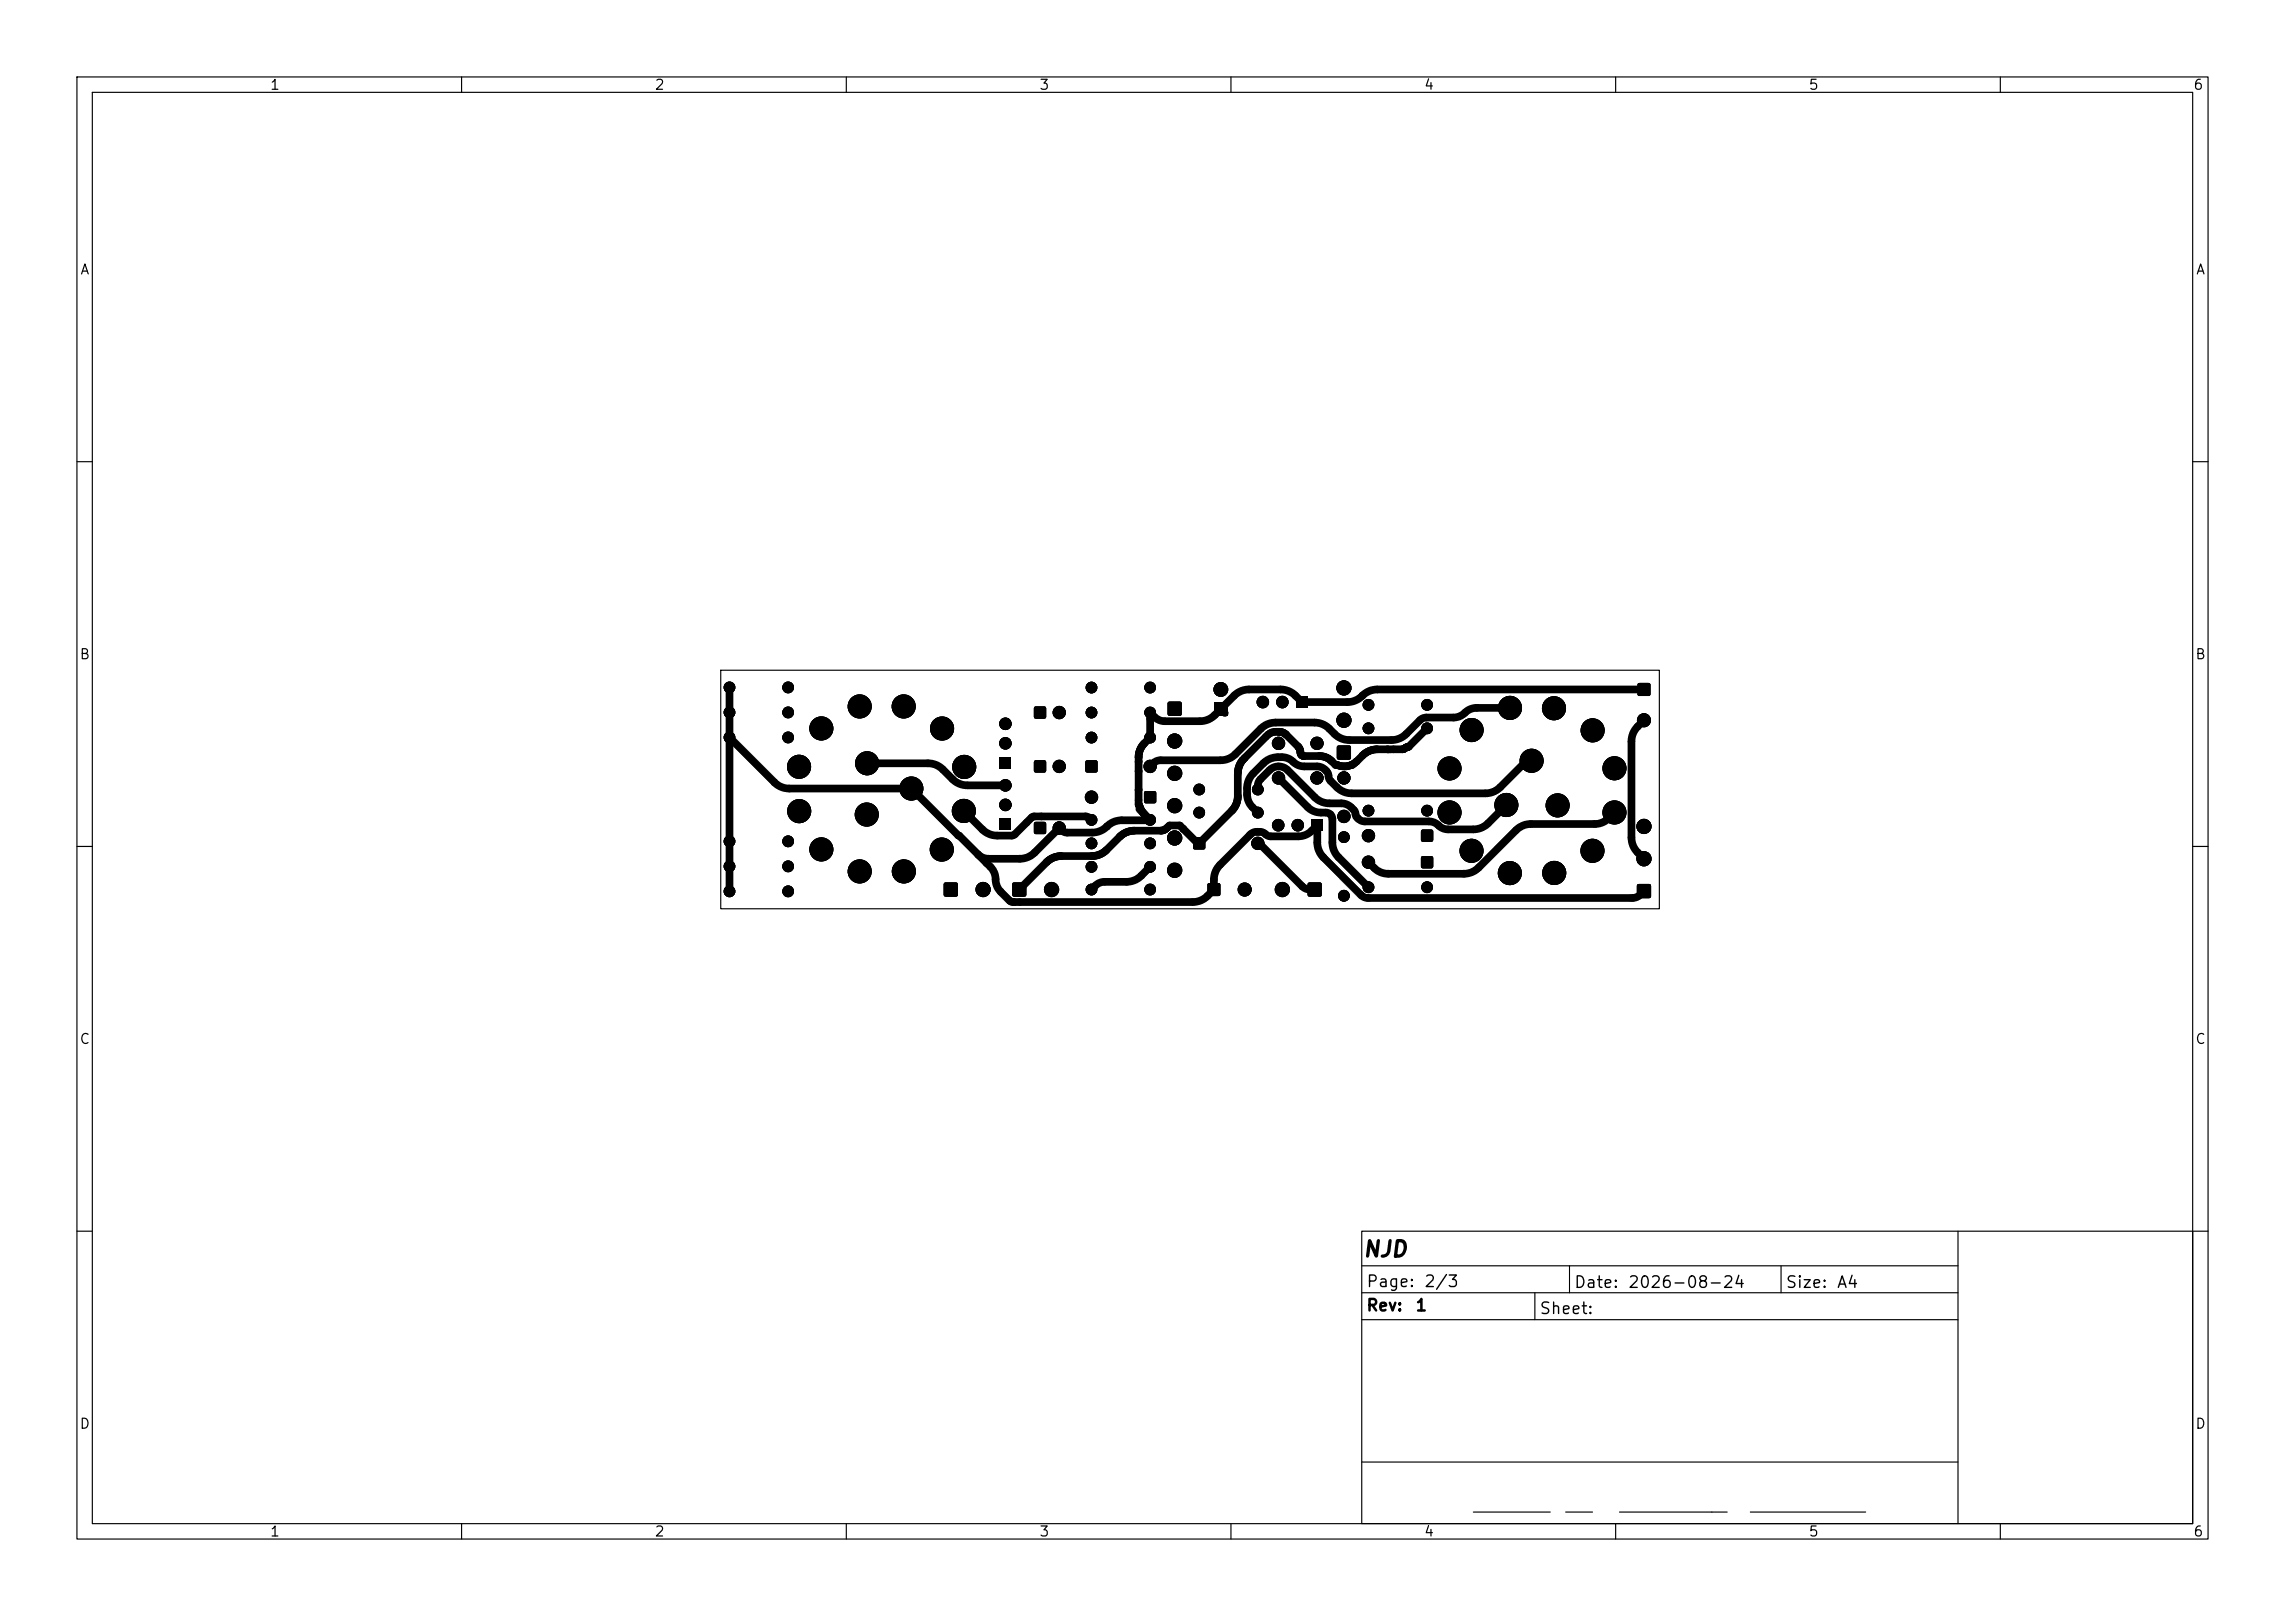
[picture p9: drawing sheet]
<svg xmlns="http://www.w3.org/2000/svg" width="297mm" height="210mm" viewBox="0 0 297 210" stroke-linecap="round" stroke-linejoin="round" font-family="sans-serif">
<defs><g id="words">
<text font-size="2" x="177" y="163.8">NJD</text>
<g font-size="1.5">
<text x="177.5" y="167.6">Page:</text>
<text x="185" y="167.6">2/3</text>
<text x="204.5" y="167.8">Date:</text>
<text x="211.5" y="167.8">2026-08-24</text>
<text x="232" y="167.8">Size:</text>
<text x="238.7" y="167.8">A4</text>
<text x="177.5" y="170.8">Rev:</text>
<text x="183.9" y="170.8">1</text>
<text x="200" y="171.2">Sheet:</text>
</g>
<g font-size="1.3">
<text x="35" y="12">1</text>
<text x="85" y="12">2</text>
<text x="135" y="12">3</text>
<text x="185" y="12">4</text>
<text x="235" y="12">5</text>
<text x="285" y="12">6</text>
<text x="10.3" y="36">A</text>
<text x="285.4" y="36">A</text>
<text x="10.3" y="86">B</text>
<text x="285.3" y="86">B</text>
<text x="10.3" y="136">C</text>
<text x="285.3" y="136">C</text>
<text x="10.3" y="186">D</text>
<text x="285.3" y="186">D</text>
<text x="35" y="200">1</text>
<text x="85" y="200">2</text>
<text x="135" y="200">3</text>
<text x="185" y="200">4</text>
<text x="235" y="200">5</text>
<text x="285" y="200">6</text>
</g>
</g></defs>
<g fill="none" stroke="#000" stroke-width=".15">
<path d="M10 10h277v190h-277zM12 12h273v186h-273zM60 10v2M110 10v2M160 10v2M210 10v2M260 10v2M10 60h2M285 60h2M93.7 87.1h122v31h-122zM10 110h2M285 110h2"/>
<path d="M10 160h2M177 160h108v38h-108zM177 164.5h77.5M177 168h77.5M177 171.5h77.5M199.5 168v3.5M204 164.5v3.5M231.5 164.5v3.5M254.5 160v38M285 160h2M60 198v2M110 198v2"/>
<path d="M160 198v2M177 190h77.5M191.5 196.5h10M203.5 196.5h3.5M210 198v2M210.5 196.5h14M227.5 196.5h15M260 198v2"/>
</g>
<g fill="#000">
<path d="M129.9 98.4h1.5v1.5h-1.5zM134.5 91.9l.1-.1 1.3 .1 .1 .2-.1 1.2-.2 .1-1.2-.1-.1-.1zM134.5 98.9l.1-.1 1.3 .1 .1 .2-.1 1.2-.2 .1-1.2-.1-.1-.1zM141.1 98.9l.2-.1 1.3 .1 .1 .2-.1 1.2-.2 .1-1.3-.1v-.1zM151.8 91.2h.2h1.5l.1 .2-.1 1.6h-.1h-1.6v-.2zM157.8 91.2h1.8v1.8h-1.8zM168.5 90.5h1.5v1.5h-1.5zM173.8 96.9h.2h1.5l.1 .2-.1 1.6h-.1h-1.6v-.2zM212.9 88.8h.2h1.4v.2v1.4l-.2 .1-1.4-.1-.1-.2zM122.7 114.7h.2h1.5l.1 .2-.1 1.6h-.1h-1.6v-.2zM129.9 106.4h1.5v1.5h-1.5zM131.6 114.7h.2h1.5l.1 .2-.1 1.6h-.1h-1.6v-.2z"/>
<path d="M134.5 106.9l.1-.1 1.3 .1 .1 .2-.1 1.2-.2 .1-1.2-.1-.1-.1zM148.8 102.9l.1-.1 1.3 .1 .1 .2-.1 1.2-.2 .1-1.2-.1-.1-.1zM155.1 108.9l.2-.1 1.3 .1 .1 .2-.1 1.2-.2 .1-1.3-.1v-.1zM157 114.8h.2h1.4v.2v1.4l-.2 .1-1.4-.1-.1-.2zM170 114.7h.2h1.5l.1 .2-.1 1.6h-.1h-1.6v-.2zM170.5 106.5h1.5v1.5h-1.5zM184.8 111.3h.1h1.3l.1 .2-.1 1.3-.2 .1-1.2-.1-.1-.2zM184.8 107.9l.1-.1 1.3 .1 .1 .2-.1 1.2-.2 .1-1.2-.1-.1-.1zM212.8 114.9h.2h1.5l.1 .2-.1 1.6h-.1h-1.6v-.2z"/>
</g>
<g fill="#000" stroke="#000" stroke-width=".13">
<circle cx="94.8" cy="95.8" r=".7"/>
<circle cx="94.8" cy="92.6" r=".7"/>
<circle cx="94.8" cy="89.3" r=".7"/>
<circle cx="102.4" cy="95.8" r=".7"/>
<circle cx="102.4" cy="92.6" r=".7"/>
<circle cx="102.4" cy="89.3" r=".7"/>
<circle cx="103.9" cy="99.6" r="1.5"/>
<circle cx="106.8" cy="94.7" r="1.5"/>
<circle cx="111.7" cy="91.8" r="1.5"/>
<circle cx="112.7" cy="99.2" r="1.5"/>
<circle cx="117.5" cy="91.8" r="1.5"/>
<circle cx="122.4" cy="94.7" r="1.5"/>
<circle cx="125.3" cy="99.7" r="1.5"/>
<circle cx="130.7" cy="96.6" r=".75"/>
<circle cx="130.7" cy="94.1" r=".75"/>
<circle cx="137.7" cy="99.6" r=".8"/>
<circle cx="137.7" cy="92.6" r=".8"/>
<circle cx="141.9" cy="89.3" r=".7"/>
<circle cx="141.9" cy="95.8" r=".7"/>
<circle cx="141.9" cy="92.6" r=".7"/>
<circle cx="149.5" cy="99.6" r=".8"/>
<circle cx="149.5" cy="89.3" r=".7"/>
<circle cx="149.5" cy="95.8" r=".7"/>
<circle cx="149.5" cy="92.6" r=".7"/>
<circle cx="152.7" cy="96.3" r=".92"/>
<circle cx="158.7" cy="89.6" r=".9"/>
<circle cx="164.1" cy="91.2" r=".75"/>
<circle cx="166.2" cy="96.6" r=".8"/>
<circle cx="166.7" cy="91.2" r=".75"/>
<circle cx="171.2" cy="96.6" r=".8"/>
<circle cx="174.7" cy="89.4" r=".92"/>
<circle cx="174.7" cy="93.6" r=".93"/>
<circle cx="177.9" cy="94.6" r=".7"/>
<circle cx="177.9" cy="91.6" r=".7"/>
<circle cx="185.5" cy="94.6" r=".7"/>
<circle cx="185.5" cy="91.6" r=".7"/>
<circle cx="188.4" cy="99.9" r="1.5"/>
<circle cx="191.3" cy="94.9" r="1.5"/>
<circle cx="196.3" cy="92" r="1.5"/>
<circle cx="199.1" cy="98.9" r="1.5"/>
<circle cx="202" cy="92" r="1.5"/>
<circle cx="207" cy="94.9" r="1.5"/>
<circle cx="209.8" cy="99.8" r="1.5"/>
<circle cx="213.7" cy="93.6" r=".85"/>
<circle cx="94.8" cy="112.6" r=".7"/>
<circle cx="94.8" cy="115.8" r=".7"/>
<circle cx="94.8" cy="109.3" r=".7"/>
<circle cx="102.4" cy="112.6" r=".7"/>
<circle cx="102.4" cy="115.8" r=".7"/>
<circle cx="102.4" cy="109.3" r=".7"/>
<circle cx="103.9" cy="105.4" r="1.5"/>
<circle cx="106.8" cy="110.4" r="1.5"/>
<circle cx="111.7" cy="113.2" r="1.5"/>
<circle cx="112.7" cy="105.9" r="1.5"/>
<circle cx="117.5" cy="113.2" r="1.5"/>
<circle cx="118.5" cy="102.5" r="1.5"/>
<circle cx="122.4" cy="110.4" r="1.5"/>
<circle cx="125.3" cy="105.4" r="1.5"/>
<circle cx="127.8" cy="115.6" r=".92"/>
<circle cx="130.7" cy="104.6" r=".75"/>
<circle cx="130.7" cy="102.1" r=".75"/>
<circle cx="136.7" cy="115.6" r=".92"/>
<circle cx="137.7" cy="107.6" r=".8"/>
<circle cx="141.9" cy="103.6" r=".8"/>
<circle cx="141.9" cy="106.5" r=".7"/>
<circle cx="141.9" cy="112.6" r=".7"/>
<circle cx="141.9" cy="115.6" r=".7"/>
<circle cx="141.9" cy="109.6" r=".7"/>
<circle cx="149.5" cy="106.5" r=".5"/>
<circle cx="149.5" cy="106.5" r=".7"/>
<circle cx="149.5" cy="112.6" r=".7"/>
<circle cx="149.5" cy="115.6" r=".7"/>
<circle cx="149.5" cy="109.6" r=".7"/>
<circle cx="152.7" cy="100.5" r=".92"/>
<circle cx="152.7" cy="104.7" r=".92"/>
<circle cx="152.7" cy="113.1" r=".92"/>
<circle cx="152.7" cy="108.9" r=".92"/>
<circle cx="155.9" cy="102.6" r=".7"/>
<circle cx="155.9" cy="105.6" r=".7"/>
<circle cx="161.8" cy="115.6" r=".85"/>
<circle cx="163.5" cy="109.6" r=".8"/>
<circle cx="163.5" cy="102.6" r=".7"/>
<circle cx="163.5" cy="105.6" r=".7"/>
<circle cx="166.1" cy="107.2" r=".75"/>
<circle cx="166.2" cy="101.1" r=".8"/>
<circle cx="166.7" cy="115.6" r=".93"/>
<circle cx="168.7" cy="107.2" r=".75"/>
<circle cx="171.2" cy="101.1" r=".8"/>
<circle cx="174.7" cy="116.4" r=".7"/>
<circle cx="174.7" cy="108.8" r=".7"/>
<circle cx="174.7" cy="106.1" r=".8"/>
<circle cx="174.7" cy="101.1" r=".8"/>
<circle cx="177.9" cy="105.3" r=".7"/>
<circle cx="177.9" cy="115.3" r=".7"/>
<circle cx="177.9" cy="112" r=".8"/>
<circle cx="177.9" cy="108.6" r=".8"/>
<circle cx="185.5" cy="105.3" r=".7"/>
<circle cx="185.5" cy="115.3" r=".7"/>
<circle cx="188.4" cy="105.6" r="1.5"/>
<circle cx="191.3" cy="110.6" r="1.5"/>
<circle cx="195.8" cy="104.6" r="1.5"/>
<circle cx="196.2" cy="113.5" r="1.5"/>
<circle cx="202" cy="113.4" r="1.5"/>
<circle cx="202.5" cy="104.7" r="1.5"/>
<circle cx="207" cy="110.6" r="1.5"/>
<circle cx="209.8" cy="105.6" r="1.5"/>
<circle cx="213.7" cy="107.4" r=".92"/>
<circle cx="213.7" cy="111.6" r=".92"/>
</g>
<g fill="none" stroke="#000" stroke-width="1">
<path d="M94.8 95.8l5.9 5.9a2.72 2.72 0 0 0 1.9 .8h15.9l10.2 10.2a2.61 2.61 0 0 1 .7 2l.2 .5 .3 .5 1.4 1.4 .3 .1h23.4a2.72 2.72 0 0 0 2-.8l.8-.8v-1.3a2.72 2.72 0 0 1 .8-1.9l3.9-4 .5-.2 1-.1 .8 .5 .3 .1h3.6a2.47 2.47 0 0 0 1.8-.7l.7-.8v2.3a2.72 2.72 0 0 0 .8 1.9l4.9 4.9 .4 .3 .4 .1h34.4l.8-.2 .8-.7M94.8 89.3v26.5M112.7 99.2h7.9a2.72 2.72 0 0 1 1.9 .8l1.3 1.3a2.72 2.72 0 0 0 1.9 .8h5M158.4 92.4l.3-.1 .2 .1M158.9 92.4l.3 .3M158.9 91.9l-.1 .2 .1 .3M161.5 98.8l-.4 .6-.2 .7v3.6l-.3 1-.5 .6-4.2 4.2h-.3M161.5 98.8l3-3.1a1.88 1.88 0 0 1 2.7-.2l1.5 1.5 .3 .5a.64 .64 0 0 0 .5 .8h2h.6l.7 .4 .8 .7h.3M161.5 98.8h.1M166.2 95.1h.1M173.9 99.4h.1M175.6 99.4l-.9 .2-.8-.2"/>
<path d="M175.6 99.4h.1M180.4 97.4h-1.6l-.9 .2-.6 .4-1.5 1.4h-.2M180.4 97.4h.1M185.5 94.7l-2.4 2.4-.8 .3h-1.9M196.3 92h-4.4a2.44 2.44 0 0 0-1.8 .9l-.5 .2-.5 .1-4.1 .1-.4 .3-1.8 1.8a2.72 2.72 0 0 1-1.9 .8h-5.5a2.72 2.72 0 0 1-1.9-.8l-.7-.7a2.72 2.72 0 0 0-1.9-.8h-5.1a2.72 2.72 0 0 0-1.9 .8l-3.3 3.3a2.72 2.72 0 0 1-1.9 .8h-8l-.5 .2-.7 .6M199.1 98.9h-.5l-.3 .1-3.3 3.3a2.72 2.72 0 0 1-1.9 .8h-17.4a2.72 2.72 0 0 1-1.9-.8l-.9-.9-.2-.4a1.45 1.45 0 0 0-1.5-1.4h-1.7a2.73 2.73 0 0 1-1.8-.9 3.2 3.2 0 0 0-3.5 .5l-1.3 1.3a2.72 2.72 0 0 0-.8 1.9v.8a2.39 2.39 0 0 0 .7 1.7l.7 .7M213.7 89.6h-34.7a3.2 3.2 0 0 0-2.3 1.1l-.6 .4-.7 .1h-6.2l-.8-.8a2.72 2.72 0 0 0-1.9-.8h-4.2a2.72 2.72 0 0 0-1.9 .8l-2.5 2.5a2.71 2.71 0 0 1-1.9 .8h-4.6a3.4 3.4 0 0 1-1.5-.6h-.3l-.1 .2v2.6l-.8 .7a2.51 2.51 0 0 0-.7 1.8v6.2l.4 .7 .3 .5M213.7 93.6l-.8 .8a2.72 2.72 0 0 0-.8 2v12.4a2.72 2.72 0 0 0 .8 2l.8 .8M125.3 106.2v-.5l.2-.1 2.2 2.2a2.72 2.72 0 0 0 1.9 .8h1.9l.3-.1 2.3-2.3 .2-.1h6.9l.3 .1 .4 .4M127.1 111a1.95 1.95 0 0 0 1.4 .6M128.5 111.6l-.3 .2 .1 .4M143.9 107.4a2.72 2.72 0 0 1-1.9 .8h-3.3l-.4-.1a.67 .67 0 0 0-.8-.3l-3 3a2.72 2.72 0 0 1-1.9 .8h-4.1"/>
<path d="M143.9 107.4h.1M148.1 105.2l1.4 1.4h-3.7a2.72 2.72 0 0 0-1.9 .8M149.5 112.7l-1.2 1.1a2.72 2.72 0 0 1-1.9 .8h-2.8a1.71 1.71 0 0 0-1.2 .5l-.5 .5M153.8 107.7l-.4-.4h-1.4l-.5 .5-.5 .1-4.1 .1-.6 .2-.5 .3-2.1 2.1-1 .5-.7 .1-4.1 .1-.9 .1-.9 .6-3.6 3.6M153.8 107.7h.1M153.8 107.7l1.8 1.8M155.6 109.5h.1M163.5 102.6v-.7l.2-.4 1.3-1.4a1.67 1.67 0 0 1 2.4 0l3.5 3.5a2.72 2.72 0 0 0 1.9 .8h1.5a1.84 1.84 0 0 1 1.3 .5l.5 .5 .1 .5a1.36 1.36 0 0 0 1.2 .8l8.3 .1a2.35 2.35 0 0 1 1.6 .7l.8 .3h3.4a2.72 2.72 0 0 0 1.9-.8l2.4-2.4M163.5 109.6l.2 .1 5.7 5.6 .6 .3h.9M166.2 101.1l3.8 3.8a2.41 2.41 0 0 0 1.7 .7h.6a.85 .85 0 0 1 .9 .9v3a2.72 2.72 0 0 0 .8 1.9l3.9 3.9M209.8 105.6l-.7 .7a2.56 2.56 0 0 1-1.8 .8h-8.3a2.72 2.72 0 0 0-1.9 .8l-4.9 4.9a2.72 2.72 0 0 1-1.9 .7l-9.9 .1a2.56 2.56 0 0 1-1.8-.8l-.7-.7"/>
</g>
<use href="#words"/>
</svg>
